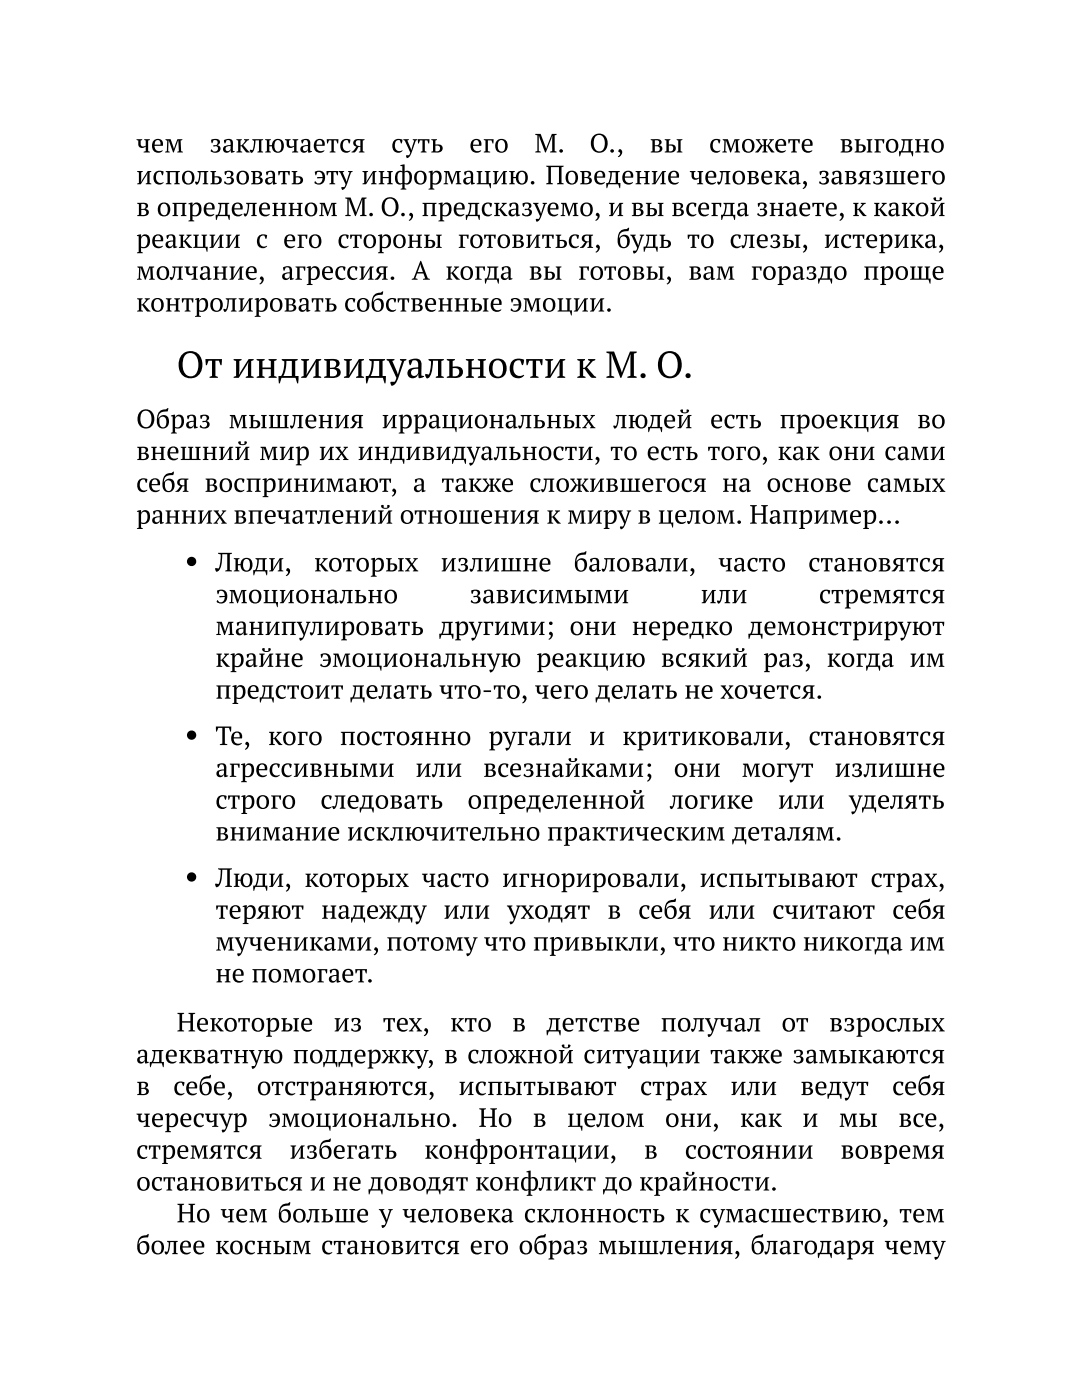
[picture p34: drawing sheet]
<svg xmlns="http://www.w3.org/2000/svg" width="216mm" height="279mm" viewBox="0 0 216 279" stroke-linecap="round" stroke-linejoin="round" font-family="sans-serif">
<defs><g id="words">
<text font-size="7.5" x="35.2" y="75.4">От индивидуальности к М. О.</text>
<g font-size="5.3">
<text x="27.2" y="30.4">чем</text>
<text x="41.8" y="30.4">заключается</text>
<text x="78.1" y="30.4">суть</text>
<text x="93.7" y="30.4">его</text>
<text x="106.6" y="30.4">М.</text>
<text x="117.6" y="30.4">О.,</text>
<text x="129.6" y="30.4">вы</text>
<text x="141.5" y="30.4">сможете</text>
<text x="167.5" y="30.4">выгодно</text>
<text x="27.2" y="36.8">использовать эту информацию. Поведение человека, завязшего</text>
<text x="27.2" y="43.1">в определенном М. О., предсказуемо, и вы всегда знаете, к какой</text>
<text x="27.2" y="49.5">реакции с его стороны готовиться, будь то слезы, истерика,</text>
<text x="27.2" y="55.8">молчание, агрессия. А когда вы готовы, вам гораздо проще</text>
<text x="27.2" y="62.2">контролировать собственные эмоции.</text>
<text x="27.2" y="85.5">Образ мышления иррациональных людей есть проекция во</text>
<text x="27.2" y="91.8">внешний мир их индивидуальности, то есть того, как они сами</text>
<text x="27.2" y="98.2">себя воспринимают, а также сложившегося на основе самых</text>
<text x="27.2" y="104.5">ранних впечатлений отношения к миру в целом. Например...</text>
<text x="43" y="114">Люди,</text>
<text x="62.6" y="114">которых</text>
<text x="87.9" y="114">излишне</text>
<text x="114.5" y="114">баловали,</text>
<text x="143.3" y="114">часто</text>
<text x="161.3" y="114">становятся</text>
<text x="43" y="120.4">эмоционально</text>
<text x="93.7" y="120.4">зависимыми</text>
<text x="139.8" y="120.4">или</text>
<text x="163.4" y="120.4">стремятся</text>
<text x="43" y="126.7">манипулировать другими; они нередко демонстрируют</text>
<text x="43" y="133.1">крайне эмоциональную реакцию всякий раз, когда им</text>
<text x="43" y="139.4">предстоит делать что-то, чего делать не хочется.</text>
<text x="43" y="148.7">Те, кого постоянно ругали и критиковали, становятся</text>
<text x="43" y="155">агрессивными</text>
<text x="82.9" y="155">или</text>
<text x="96.4" y="155">всезнайками;</text>
<text x="134.4" y="155">они</text>
<text x="148" y="155">могут</text>
<text x="166.5" y="155">излишне</text>
<text x="43" y="161.4">строго</text>
<text x="63.9" y="161.4">следовать</text>
<text x="93.3" y="161.4">определенной</text>
<text x="133.6" y="161.4">логике</text>
<text x="155.2" y="161.4">или</text>
<text x="169.4" y="161.4">уделять</text>
<text x="43" y="167.7">внимание исключительно практическим деталям.</text>
<text x="43" y="177">Люди, которых часто игнорировали, испытывают страх,</text>
<text x="43" y="183.4">теряют надежду или уходят в себя или считают себя</text>
<text x="43" y="189.7">мучениками, потому что привыкли, что никто никогда им</text>
<text x="43" y="196.1">не помогает.</text>
<text x="35.2" y="205.8">Некоторые</text>
<text x="66.6" y="205.8">из</text>
<text x="76.3" y="205.8">тех,</text>
<text x="89.8" y="205.8">кто</text>
<text x="102.2" y="205.8">в</text>
<text x="109" y="205.8">детстве</text>
<text x="131.8" y="205.8">получал</text>
<text x="155.9" y="205.8">от</text>
<text x="165.4" y="205.8">взрослых</text>
<text x="27.2" y="212.2">адекватную поддержку, в сложной ситуации также замыкаются</text>
<text x="27.2" y="218.5">в</text>
<text x="34.6" y="218.5">себе,</text>
<text x="51.2" y="218.5">отстраняются,</text>
<text x="91.5" y="218.5">испытывают</text>
<text x="127.7" y="218.5">страх</text>
<text x="145.7" y="218.5">или</text>
<text x="159.7" y="218.5">ведут</text>
<text x="178" y="218.5">себя</text>
<text x="27.2" y="224.9">чересчур</text>
<text x="53.5" y="224.9">эмоционально.</text>
<text x="95.5" y="224.9">Но</text>
<text x="106.3" y="224.9">в</text>
<text x="113.1" y="224.9">целом</text>
<text x="132.7" y="224.9">они,</text>
<text x="147.6" y="224.9">как</text>
<text x="160.1" y="224.9">и</text>
<text x="167.4" y="224.9">мы</text>
<text x="179.3" y="224.9">все,</text>
<text x="27.2" y="231.2">стремятся</text>
<text x="57.8" y="231.2">избегать</text>
<text x="84.7" y="231.2">конфронтации,</text>
<text x="128.5" y="231.2">в</text>
<text x="136.6" y="231.2">состоянии</text>
<text x="167.7" y="231.2">вовремя</text>
<text x="27.2" y="237.6">остановиться и не доводят конфликт до крайности.</text>
<text x="35.2" y="243.9">Но чем больше у человека склонность к сумасшествию, тем</text>
<text x="27.2" y="250.3">более косным становится его образ мышления, благодаря чему</text>
</g>
</g></defs>
<g fill="#000">
<circle cx="38.2" cy="112.1" r=".93"/>
<circle cx="38.2" cy="146.7" r=".93"/>
<circle cx="38.2" cy="175" r=".93"/>
</g>
<use href="#words"/>
</svg>
